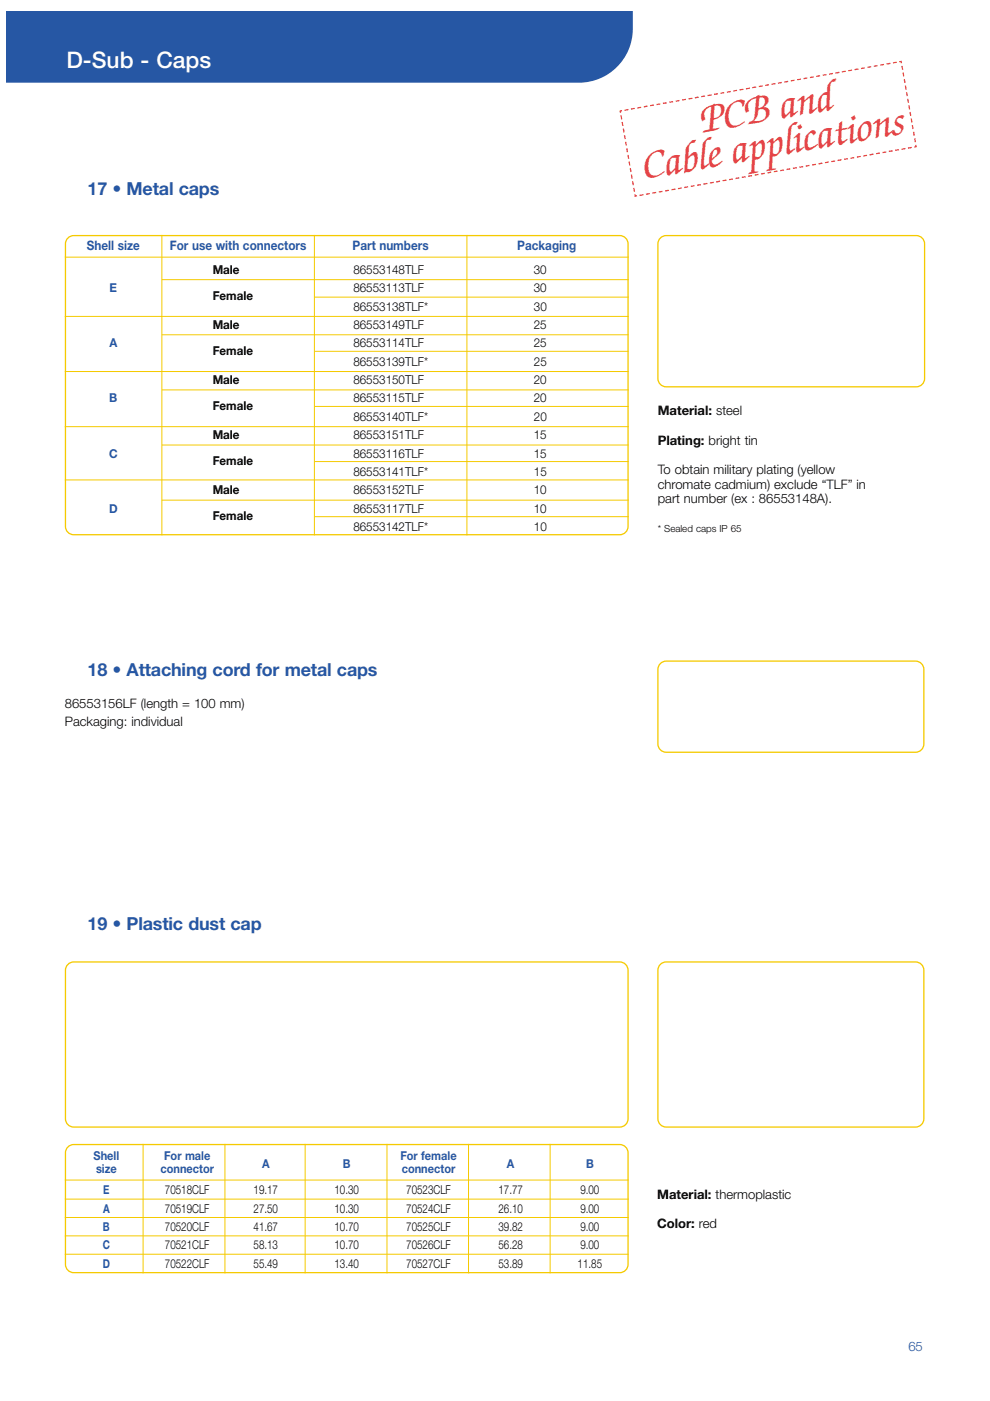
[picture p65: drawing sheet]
<svg xmlns="http://www.w3.org/2000/svg" width="210mm" height="297mm" viewBox="0 0 210 297" stroke-linecap="round" stroke-linejoin="round" font-family="sans-serif">
<defs><g id="words">
<g font-size="9" fill="#e54447">
<text x="148.6" y="28.1" transform="rotate(-10 148.6 28.1)">PCB and</text>
<text x="136.2" y="38.1" transform="rotate(-10 136.2 38.1)">Cable applications</text>
</g>
<text font-size="4.8" fill="#fff" x="14.1" y="14.5">D-Sub - Caps</text>
<g font-size="3.8" fill="#2657a4">
<text x="18.6" y="41.4">17 • Metal caps</text>
<text x="18.6" y="143.4">18 • Attaching cord for metal caps</text>
<text x="18.6" y="197.3">19 • Plastic dust cap</text>
</g>
<g font-size="2.8" fill="#2657a4">
<text x="18.4" y="53">Shell size</text>
<text x="36" y="53">For use with connectors</text>
<text x="74.8" y="53">Part numbers</text>
<text x="109.7" y="53">Packaging</text>
<text x="192.6" y="286.4">65</text>
</g>
<g font-size="2.8">
<text x="139.5" y="88">Material: steel</text>
<text x="139.5" y="94.3">Plating: bright tin</text>
<text x="139.5" y="100.5">To obtain military plating (yellow</text>
<text x="139.5" y="106.7">part number (ex : 86553148A).</text>
<text x="139.5" y="103.6">chromate cadmium) exclude “TLF” in</text>
<text x="13.7" y="150.1">86553156LF (length = 100 mm)</text>
<text x="13.7" y="153.9">Packaging: individual</text>
<text x="139.4" y="254.2">Material: thermoplastic</text>
<text x="139.4" y="260.3">Color: red</text>
</g>
<g font-size="2.6">
<text x="45.1" y="58.1">Male</text>
<text x="74.9" y="58.1">86553148TLF</text>
<text x="113.2" y="58.1">30</text>
<text x="45.1" y="63.6">Female</text>
<text x="74.9" y="62">86553113TLF</text>
<text x="74.9" y="65.8">86553138TLF*</text>
<text x="113.2" y="62">30</text>
<text x="113.2" y="65.8">30</text>
<text x="45.1" y="69.7">Male</text>
<text x="74.9" y="69.7">86553149TLF</text>
<text x="113.2" y="69.7">25</text>
<text x="45.1" y="75.3">Female</text>
<text x="74.9" y="73.6">86553114TLF</text>
<text x="74.9" y="77.5">86553139TLF*</text>
<text x="113.2" y="73.6">25</text>
<text x="113.2" y="77.5">25</text>
<text x="45.1" y="81.4">Male</text>
<text x="74.9" y="81.4">86553150TLF</text>
<text x="113.2" y="81.4">20</text>
<text x="45.1" y="86.9">Female</text>
<text x="74.9" y="85.3">86553115TLF</text>
<text x="74.9" y="89.2">86553140TLF*</text>
<text x="113.2" y="85.3">20</text>
<text x="113.2" y="89.2">20</text>
<text x="45.1" y="93.1">Male</text>
<text x="74.9" y="93.1">86553151TLF</text>
<text x="113.2" y="93.1">15</text>
<text x="45.1" y="98.6">Female</text>
<text x="74.9" y="97">86553116TLF</text>
<text x="74.9" y="100.9">86553141TLF*</text>
<text x="113.2" y="97">15</text>
<text x="113.2" y="100.9">15</text>
<text x="45.1" y="104.8">Male</text>
<text x="74.9" y="104.8">86553152TLF</text>
<text x="113.2" y="104.8">10</text>
<text x="45.1" y="110.3">Female</text>
<text x="74.9" y="108.7">86553117TLF</text>
<text x="74.9" y="112.6">86553142TLF*</text>
<text x="113.2" y="108.7">10</text>
<text x="113.2" y="112.6">10</text>
<text x="35" y="253.2">70518CLF</text>
<text x="35" y="257.1">70519CLF</text>
<text x="53.8" y="253.2">19.17</text>
<text x="53.8" y="257.1">27.50</text>
<text x="70.9" y="253.2">10.30</text>
<text x="70.9" y="257.1">10.30</text>
<text x="86.1" y="253.2">70523CLF</text>
<text x="86.1" y="257.1">70524CLF</text>
<text x="105.7" y="253.2">17.77</text>
<text x="105.7" y="257.1">26.10</text>
<text x="123.1" y="253.2">9.00</text>
<text x="123.1" y="257.1">9.00</text>
<text x="35" y="261">70520CLF</text>
<text x="53.8" y="261">41.67</text>
<text x="70.9" y="261">10.70</text>
<text x="86.1" y="261">70525CLF</text>
<text x="105.7" y="261">39.82</text>
<text x="123.1" y="261">9.00</text>
<text x="35" y="264.9">70521CLF</text>
<text x="35" y="268.8">70522CLF</text>
<text x="53.8" y="264.9">58.13</text>
<text x="53.8" y="268.8">55.49</text>
<text x="70.9" y="264.9">10.70</text>
<text x="70.9" y="268.8">13.40</text>
<text x="86.1" y="264.9">70526CLF</text>
<text x="86.1" y="268.8">70527CLF</text>
<text x="105.7" y="264.9">56.28</text>
<text x="105.7" y="268.8">53.89</text>
<text x="122.5" y="268.8">11.85</text>
<text x="123.1" y="264.9">9.00</text>
</g>
<g font-size="2.6" fill="#2657a4">
<text x="23.2" y="62">E</text>
<text x="23.2" y="73.6">A</text>
<text x="23.2" y="85.3">B</text>
<text x="23.1" y="97">C</text>
<text x="23.1" y="108.7">D</text>
<text x="19.8" y="246">Shell</text>
<text x="34.8" y="246">For male</text>
<text x="84.9" y="246">For female</text>
<text x="20.4" y="248.7">size</text>
<text x="34" y="248.7">connector</text>
<text x="55.6" y="247.6">A</text>
<text x="72.7" y="247.6">B</text>
<text x="85.2" y="248.7">connector</text>
<text x="107.5" y="247.6">A</text>
<text x="124.2" y="247.6">B</text>
<text x="21.8" y="257.1">A</text>
<text x="21.9" y="253.2">E</text>
<text x="21.8" y="261">B</text>
<text x="21.8" y="264.9">C</text>
<text x="21.8" y="268.8">D</text>
</g>
<text font-size="2.1" x="139.5" y="112.8">* Sealed caps IP 65</text>
</g></defs>
<path d="M1.3 2.4h132.8a15.6 15.6 0 0 1-1.1 8.7 11.4 11.4 0 0 1-10.2 6.4h-121.5z" fill-rule="evenodd" fill="#2657a4"/>
<path d="M191.1 13.4l3.1 17.3M134.6 41.2l-3-17.3" fill="none" stroke="#e54447" stroke-width=".28" stroke-dasharray=".9 .6" stroke-dashoffset=".9" stroke-linecap="butt"/>
<path d="M131.9 23.5l58.8-10.4M193.9 31.2l-58.8 10.3" fill="none" stroke="#e54447" stroke-width=".28" stroke-dasharray=".8 .5" stroke-dashoffset=".8" stroke-linecap="butt"/>
<path d="M190.7 13.1l.4-.1v.4M131.9 23.5h-.4l.1 .4M194.2 30.7v.4l-.3 .1M134.6 41.2l.1 .4 .4-.1" fill="none" stroke="#e54447" stroke-width=".28"/>
<path d="M14.3 50.4l.8-.5 .5-.1h115.8a1.89 1.89 0 0 1 1.9 1.9v59.9a1.89 1.89 0 0 1-1.9 1.9h-115.8a1.89 1.89 0 0 1-1.9-1.9v-59.9l.1-.5zM139.9 50.4l.8-.5 .5-.1h53.1a1.89 1.89 0 0 1 1.9 1.9v28.6a1.89 1.89 0 0 1-1.9 1.8h-53.1a1.89 1.89 0 0 1-1.8-1.8v-28.6v-.5zM14.3 243.1l.8-.5 .5-.1h115.8a1.89 1.89 0 0 1 1.9 1.9v23.7a1.89 1.89 0 0 1-1.9 1.9h-115.8a1.89 1.89 0 0 1-1.9-1.9v-23.7l.1-.5z" fill="none" stroke="#f5ca00" stroke-width=".55"/>
<g fill="none" stroke="#f5ca00" stroke-width=".21">
<path d="M13.7 54.5h119.6M34.3 59.3h99M13.7 67.1h119.6M13.7 78.8h119.6M34.3 71h99M66.7 63h66.6M66.7 74.5h66.6M13.7 90.5h119.6M34.3 82.7h99M34.3 94.4h99M66.7 86.2h66.6M66.7 97.9h66.6"/>
<path d="M13.7 101.8h119.6M34.3 106h99M66.7 109.5h66.6M13.7 250.2h119.6M13.7 254.2h119.6M13.7 258.1h119.6M13.7 262h119.6M13.7 265.9h119.6"/>
</g>
<g fill="#fff">
<path d="M14.1 38.5h3.2v2.9h-3.2z" fill-rule="evenodd"/>
<path d="M14.1 140.4h3.2v3h-3.2z" fill-rule="evenodd"/>
</g>
<path d="M34.3 49.8v63.7M66.7 49.8v63.7M99 49.8v63.7" fill="none" stroke="#f5ca00" stroke-width=".21"/>
<path d="M139.9 140.6l.8-.5 .5-.1h52.9a1.89 1.89 0 0 1 1.9 1.9v15.8a1.89 1.89 0 0 1-1.9 1.9h-52.9a1.89 1.89 0 0 1-1.8-1.9v-15.8v-.5z" fill="none" stroke="#f5ca00" stroke-width=".55"/>
<path d="M14.1 194.3h3.2v3h-3.2z" fill-rule="evenodd" fill="#fff"/>
<path d="M14.3 204.4l.8-.5 .5-.1h115.8a1.89 1.89 0 0 1 1.9 1.9v31.5a1.89 1.89 0 0 1-1.9 1.9h-115.8a1.89 1.89 0 0 1-1.9-1.9v-31.5l.1-.5zM139.9 204.4l.8-.5 .5-.1h52.9a1.89 1.89 0 0 1 1.9 1.9v31.5a1.89 1.89 0 0 1-1.9 1.9h-52.9a1.89 1.89 0 0 1-1.8-1.9v-31.5v-.5z" fill="none" stroke="#f5ca00" stroke-width=".55"/>
<path d="M30.3 242.5v27.5M47.7 242.5v27.5M64.7 242.5v27.5M82.1 242.5v27.5M99.3 242.5v27.5M116.6 242.5v27.5" fill="none" stroke="#f5ca00" stroke-width=".21"/>
<use href="#words"/>
</svg>
